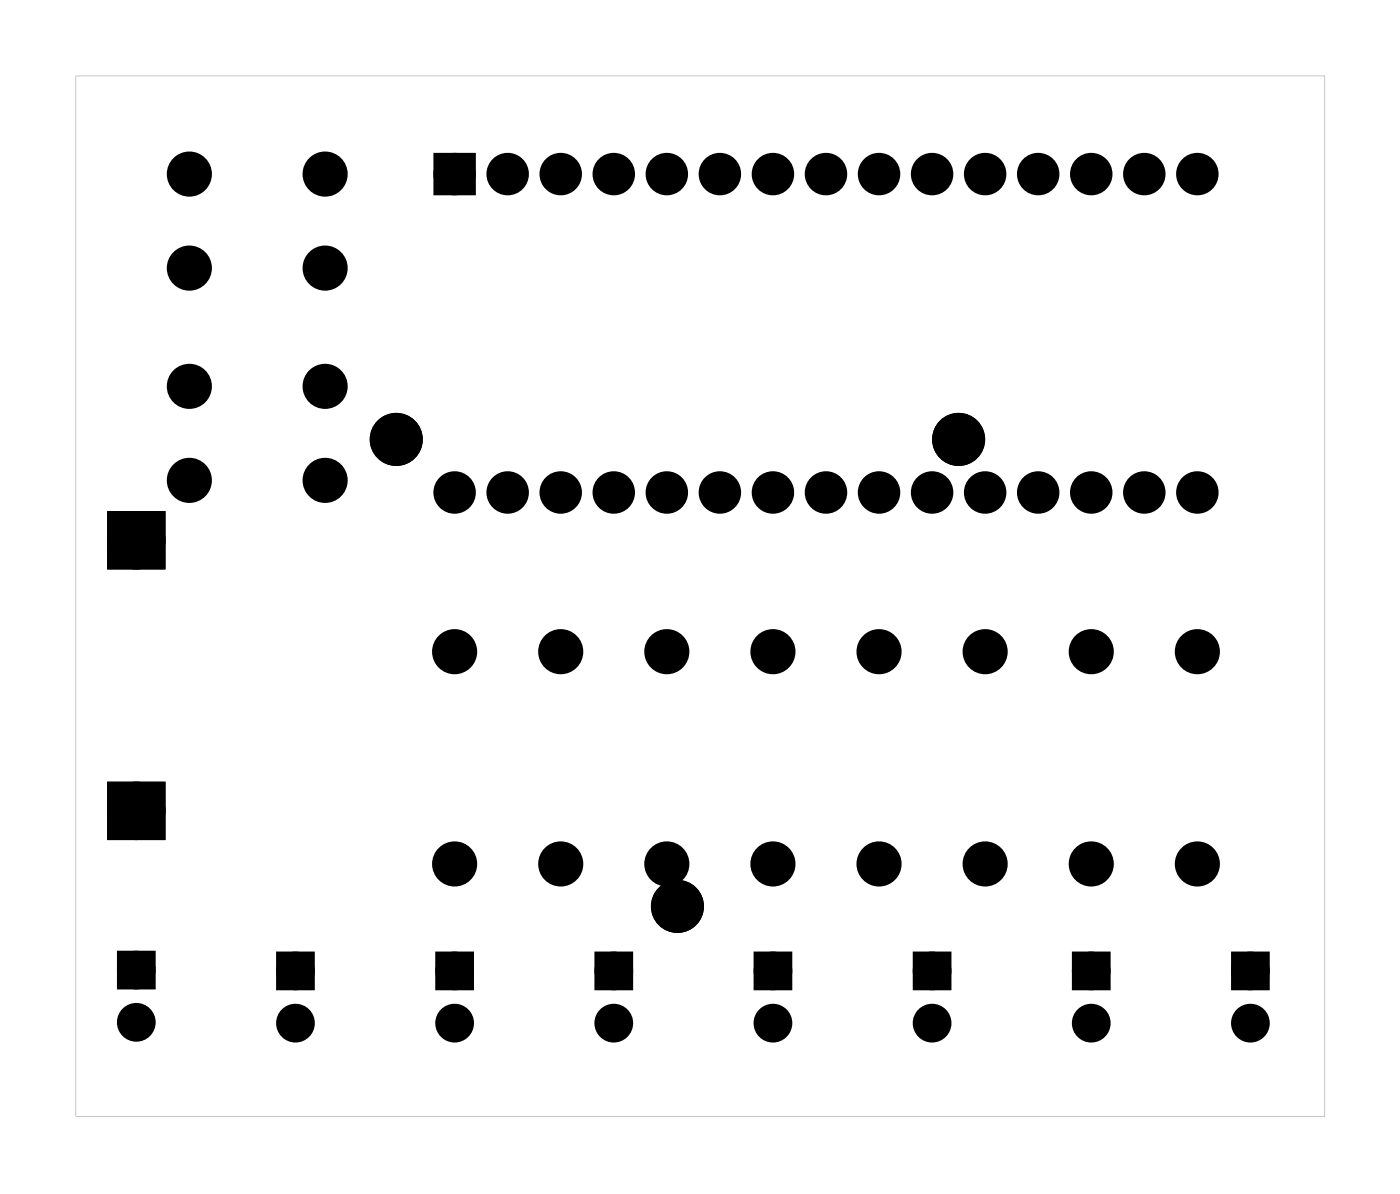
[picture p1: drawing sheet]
<svg xmlns="http://www.w3.org/2000/svg" width="67mm" height="57mm" viewBox="0 0 67 57" stroke-linecap="round" stroke-linejoin="round" font-family="sans-serif">
<g fill="#000">
<path d="M21.1 7.7h1.3v1.3h-1.3zM5.9 45.8h1.2v1.2h-1.2zM13.5 45.9h1.2v1.2h-1.2zM21.2 45.9h1.2v1.2h-1.2zM28.8 45.9h1.2v1.2h-1.2zM36.4 45.9h1.2v1.2h-1.2zM44 45.9h1.2v1.2h-1.2zM51.6 45.9h1.2v1.2h-1.2zM59.3 45.9h1.2v1.2h-1.2z"/>
<path d="M3.6 3.6v49.8h59.8v-49.8zM3.6 3.6h59.8v49.8h-59.8z"/>
<path d="M5.3 24.6v2.5h2.5v-2.5zM5.5 25.9a1.02 1.02 0 0 1 2 0 1.02 1.02 0 0 1-2 0z"/>
<path d="M5.3 37.5v2.6h2.5v-2.6zM5.5 38.8a1.02 1.02 0 0 1 2 0 1.02 1.02 0 0 1-2 0z"/>
<path d="M5.3 24.6v2.5h2.5v-2.5zM5.5 25.9a1.02 1.02 0 0 1 2 0 1.02 1.02 0 0 1-2 0z"/>
<path d="M5.3 37.5v2.6h2.5v-2.6zM5.5 38.8a1.02 1.02 0 0 1 2 0 1.02 1.02 0 0 1-2 0z"/>
</g>
<g fill="#000">
<circle cx="9.1" cy="18.5" r=".7"/>
<circle cx="9.1" cy="8.3" r=".7"/>
<circle cx="9.1" cy="12.8" r=".7"/>
<circle cx="15.6" cy="18.5" r=".7"/>
<circle cx="15.6" cy="12.8" r=".7"/>
<circle cx="15.6" cy="8.3" r=".7"/>
<circle cx="21.8" cy="8.3" r=".67"/>
<circle cx="24.3" cy="8.3" r=".67"/>
<circle cx="26.8" cy="8.3" r=".67"/>
<circle cx="29.4" cy="8.3" r=".67"/>
<circle cx="31.9" cy="8.3" r=".67"/>
<circle cx="34.5" cy="8.3" r=".67"/>
<circle cx="37" cy="8.3" r=".67"/>
<circle cx="39.5" cy="8.3" r=".67"/>
<circle cx="42.1" cy="8.3" r=".67"/>
<circle cx="44.6" cy="8.3" r=".67"/>
<circle cx="47.2" cy="8.3" r=".67"/>
<circle cx="49.7" cy="8.3" r=".67"/>
<circle cx="52.2" cy="8.3" r=".67"/>
<circle cx="54.8" cy="8.3" r=".67"/>
<circle cx="57.3" cy="8.3" r=".67"/>
<circle cx="6.5" cy="25.9" r="1.14"/>
<circle cx="6.5" cy="38.8" r="1.14"/>
<circle cx="9.1" cy="23" r=".7"/>
<circle cx="15.6" cy="23" r=".7"/>
<circle cx="19" cy="21" r="1.14"/>
<circle cx="21.8" cy="23.6" r=".67"/>
<circle cx="21.8" cy="31.2" r=".7"/>
<circle cx="24.3" cy="23.6" r=".67"/>
<circle cx="26.8" cy="23.6" r=".67"/>
<circle cx="26.8" cy="31.2" r=".7"/>
<circle cx="29.4" cy="23.6" r=".67"/>
<circle cx="31.9" cy="23.6" r=".67"/>
<circle cx="31.9" cy="31.2" r=".7"/>
<circle cx="34.5" cy="23.6" r=".67"/>
<circle cx="37" cy="23.6" r=".67"/>
<circle cx="37" cy="31.2" r=".7"/>
<circle cx="39.5" cy="23.6" r=".67"/>
<circle cx="42.1" cy="23.6" r=".67"/>
<circle cx="42.1" cy="31.2" r=".7"/>
<circle cx="44.6" cy="23.6" r=".67"/>
<circle cx="45.9" cy="21" r="1.14"/>
<circle cx="47.2" cy="23.6" r=".67"/>
<circle cx="47.2" cy="31.2" r=".7"/>
<circle cx="49.7" cy="23.6" r=".67"/>
<circle cx="52.2" cy="23.6" r=".67"/>
<circle cx="52.2" cy="31.2" r=".7"/>
<circle cx="54.8" cy="23.6" r=".67"/>
<circle cx="57.3" cy="23.6" r=".67"/>
<circle cx="57.3" cy="31.2" r=".7"/>
<circle cx="6.5" cy="46.4" r=".6"/>
<circle cx="6.5" cy="48.9" r=".6"/>
<circle cx="14.1" cy="49" r=".6"/>
<circle cx="14.1" cy="46.5" r=".6"/>
<circle cx="21.8" cy="49" r=".6"/>
<circle cx="21.8" cy="46.5" r=".6"/>
<circle cx="21.8" cy="41.4" r=".7"/>
<circle cx="26.8" cy="41.4" r=".7"/>
<circle cx="29.4" cy="49" r=".6"/>
<circle cx="29.4" cy="46.5" r=".6"/>
<circle cx="31.9" cy="41.4" r=".7"/>
<circle cx="32.4" cy="43.4" r="1.14"/>
<circle cx="37" cy="49" r=".6"/>
<circle cx="37" cy="46.5" r=".6"/>
<circle cx="37" cy="41.4" r=".7"/>
<circle cx="42.1" cy="41.4" r=".7"/>
<circle cx="44.6" cy="49" r=".6"/>
<circle cx="44.6" cy="46.5" r=".6"/>
<circle cx="47.2" cy="41.4" r=".7"/>
<circle cx="52.2" cy="49" r=".6"/>
<circle cx="52.2" cy="46.5" r=".6"/>
<circle cx="52.2" cy="41.4" r=".7"/>
<circle cx="57.3" cy="41.4" r=".7"/>
<circle cx="59.9" cy="49" r=".6"/>
<circle cx="59.9" cy="46.5" r=".6"/>
</g>
<g fill="none" stroke="#000" stroke-width=".69" stroke-linecap="butt">
<path d="M21.1 7.7h1.3v1.3h-1.3z"/>
<circle cx="21.8" cy="8.3" r=".67"/>
<circle cx="24.3" cy="8.3" r=".67"/>
<circle cx="26.8" cy="8.3" r=".67"/>
<circle cx="29.4" cy="8.3" r=".67"/>
<circle cx="31.9" cy="8.3" r=".67"/>
<circle cx="34.5" cy="8.3" r=".67"/>
<circle cx="37" cy="8.3" r=".67"/>
<circle cx="39.5" cy="8.3" r=".67"/>
<circle cx="42.1" cy="8.3" r=".67"/>
<circle cx="44.6" cy="8.3" r=".67"/>
<circle cx="47.2" cy="8.3" r=".67"/>
<circle cx="49.7" cy="8.3" r=".67"/>
<circle cx="52.2" cy="8.3" r=".67"/>
<circle cx="54.8" cy="8.3" r=".67"/>
<circle cx="57.3" cy="8.3" r=".67"/>
<circle cx="21.8" cy="23.6" r=".67"/>
<circle cx="24.3" cy="23.6" r=".67"/>
<circle cx="26.8" cy="23.6" r=".67"/>
<circle cx="29.4" cy="23.6" r=".67"/>
<circle cx="31.9" cy="23.6" r=".67"/>
<circle cx="34.5" cy="23.6" r=".67"/>
<circle cx="37" cy="23.6" r=".67"/>
<circle cx="39.5" cy="23.6" r=".67"/>
<circle cx="42.1" cy="23.6" r=".67"/>
<circle cx="44.6" cy="23.6" r=".67"/>
<circle cx="47.2" cy="23.6" r=".67"/>
<circle cx="49.7" cy="23.6" r=".67"/>
<circle cx="52.2" cy="23.6" r=".67"/>
<circle cx="54.8" cy="23.6" r=".67"/>
<circle cx="57.3" cy="23.6" r=".67"/>
</g>
<g fill="none" stroke="#000" stroke-width=".76" stroke-linecap="butt">
<circle cx="9.1" cy="8.3" r=".7"/>
<circle cx="9.1" cy="18.5" r=".7"/>
<circle cx="9.1" cy="12.8" r=".7"/>
<circle cx="15.6" cy="18.5" r=".7"/>
<circle cx="15.6" cy="8.3" r=".7"/>
<circle cx="15.6" cy="12.8" r=".7"/>
<circle cx="9.1" cy="23" r=".7"/>
<circle cx="15.6" cy="23" r=".7"/>
<circle cx="21.8" cy="31.2" r=".7"/>
<circle cx="26.8" cy="31.2" r=".7"/>
<circle cx="31.9" cy="31.2" r=".7"/>
<circle cx="37" cy="31.2" r=".7"/>
<circle cx="42.1" cy="31.2" r=".7"/>
<circle cx="47.2" cy="31.2" r=".7"/>
<circle cx="52.2" cy="31.2" r=".7"/>
<circle cx="57.3" cy="31.2" r=".7"/>
<circle cx="21.8" cy="41.4" r=".7"/>
<circle cx="26.8" cy="41.4" r=".7"/>
<circle cx="31.9" cy="41.4" r=".7"/>
<circle cx="37" cy="41.4" r=".7"/>
<circle cx="42.1" cy="41.4" r=".7"/>
<circle cx="47.2" cy="41.4" r=".7"/>
<circle cx="52.2" cy="41.4" r=".7"/>
<circle cx="57.3" cy="41.4" r=".7"/>
</g>
<g fill="none" stroke="#000" stroke-width=".65" stroke-linecap="butt">
<path d="M5.9 45.8h1.2v1.2h-1.2zM13.5 45.9h1.2v1.2h-1.2zM21.2 45.9h1.2v1.2h-1.2zM28.8 45.9h1.2v1.2h-1.2zM36.4 45.9h1.2v1.2h-1.2zM44 45.9h1.2v1.2h-1.2zM51.6 45.9h1.2v1.2h-1.2zM59.3 45.9h1.2v1.2h-1.2z"/>
<circle cx="6.5" cy="46.4" r=".6"/>
<circle cx="6.5" cy="48.9" r=".6"/>
<circle cx="14.1" cy="46.5" r=".6"/>
<circle cx="14.1" cy="49" r=".6"/>
<circle cx="21.8" cy="46.5" r=".6"/>
<circle cx="21.8" cy="49" r=".6"/>
<circle cx="29.4" cy="46.5" r=".6"/>
<circle cx="29.4" cy="49" r=".6"/>
<circle cx="37" cy="46.5" r=".6"/>
<circle cx="37" cy="49" r=".6"/>
<circle cx="44.6" cy="46.5" r=".6"/>
<circle cx="44.6" cy="49" r=".6"/>
<circle cx="52.2" cy="46.5" r=".6"/>
<circle cx="52.2" cy="49" r=".6"/>
<circle cx="59.9" cy="46.5" r=".6"/>
<circle cx="59.9" cy="49" r=".6"/>
</g>
<g fill="none" stroke="#000" stroke-width=".51">
<circle cx="6.5" cy="25.9" r="1.14"/>
<circle cx="6.5" cy="38.8" r="1.14"/>
</g>
<g fill="none" stroke="#000" stroke-width=".25">
<path d="M5.3 24.6h2.5v2.5h-2.5zM5.3 37.5h2.5v2.6h-2.5z"/>
<circle cx="6.5" cy="25.9" r="1.02"/>
<circle cx="6.5" cy="38.8" r="1.02"/>
<circle cx="19" cy="21" r="1.14"/>
<circle cx="45.9" cy="21" r="1.14"/>
<circle cx="32.4" cy="43.4" r="1.14"/>
</g>
</svg>
